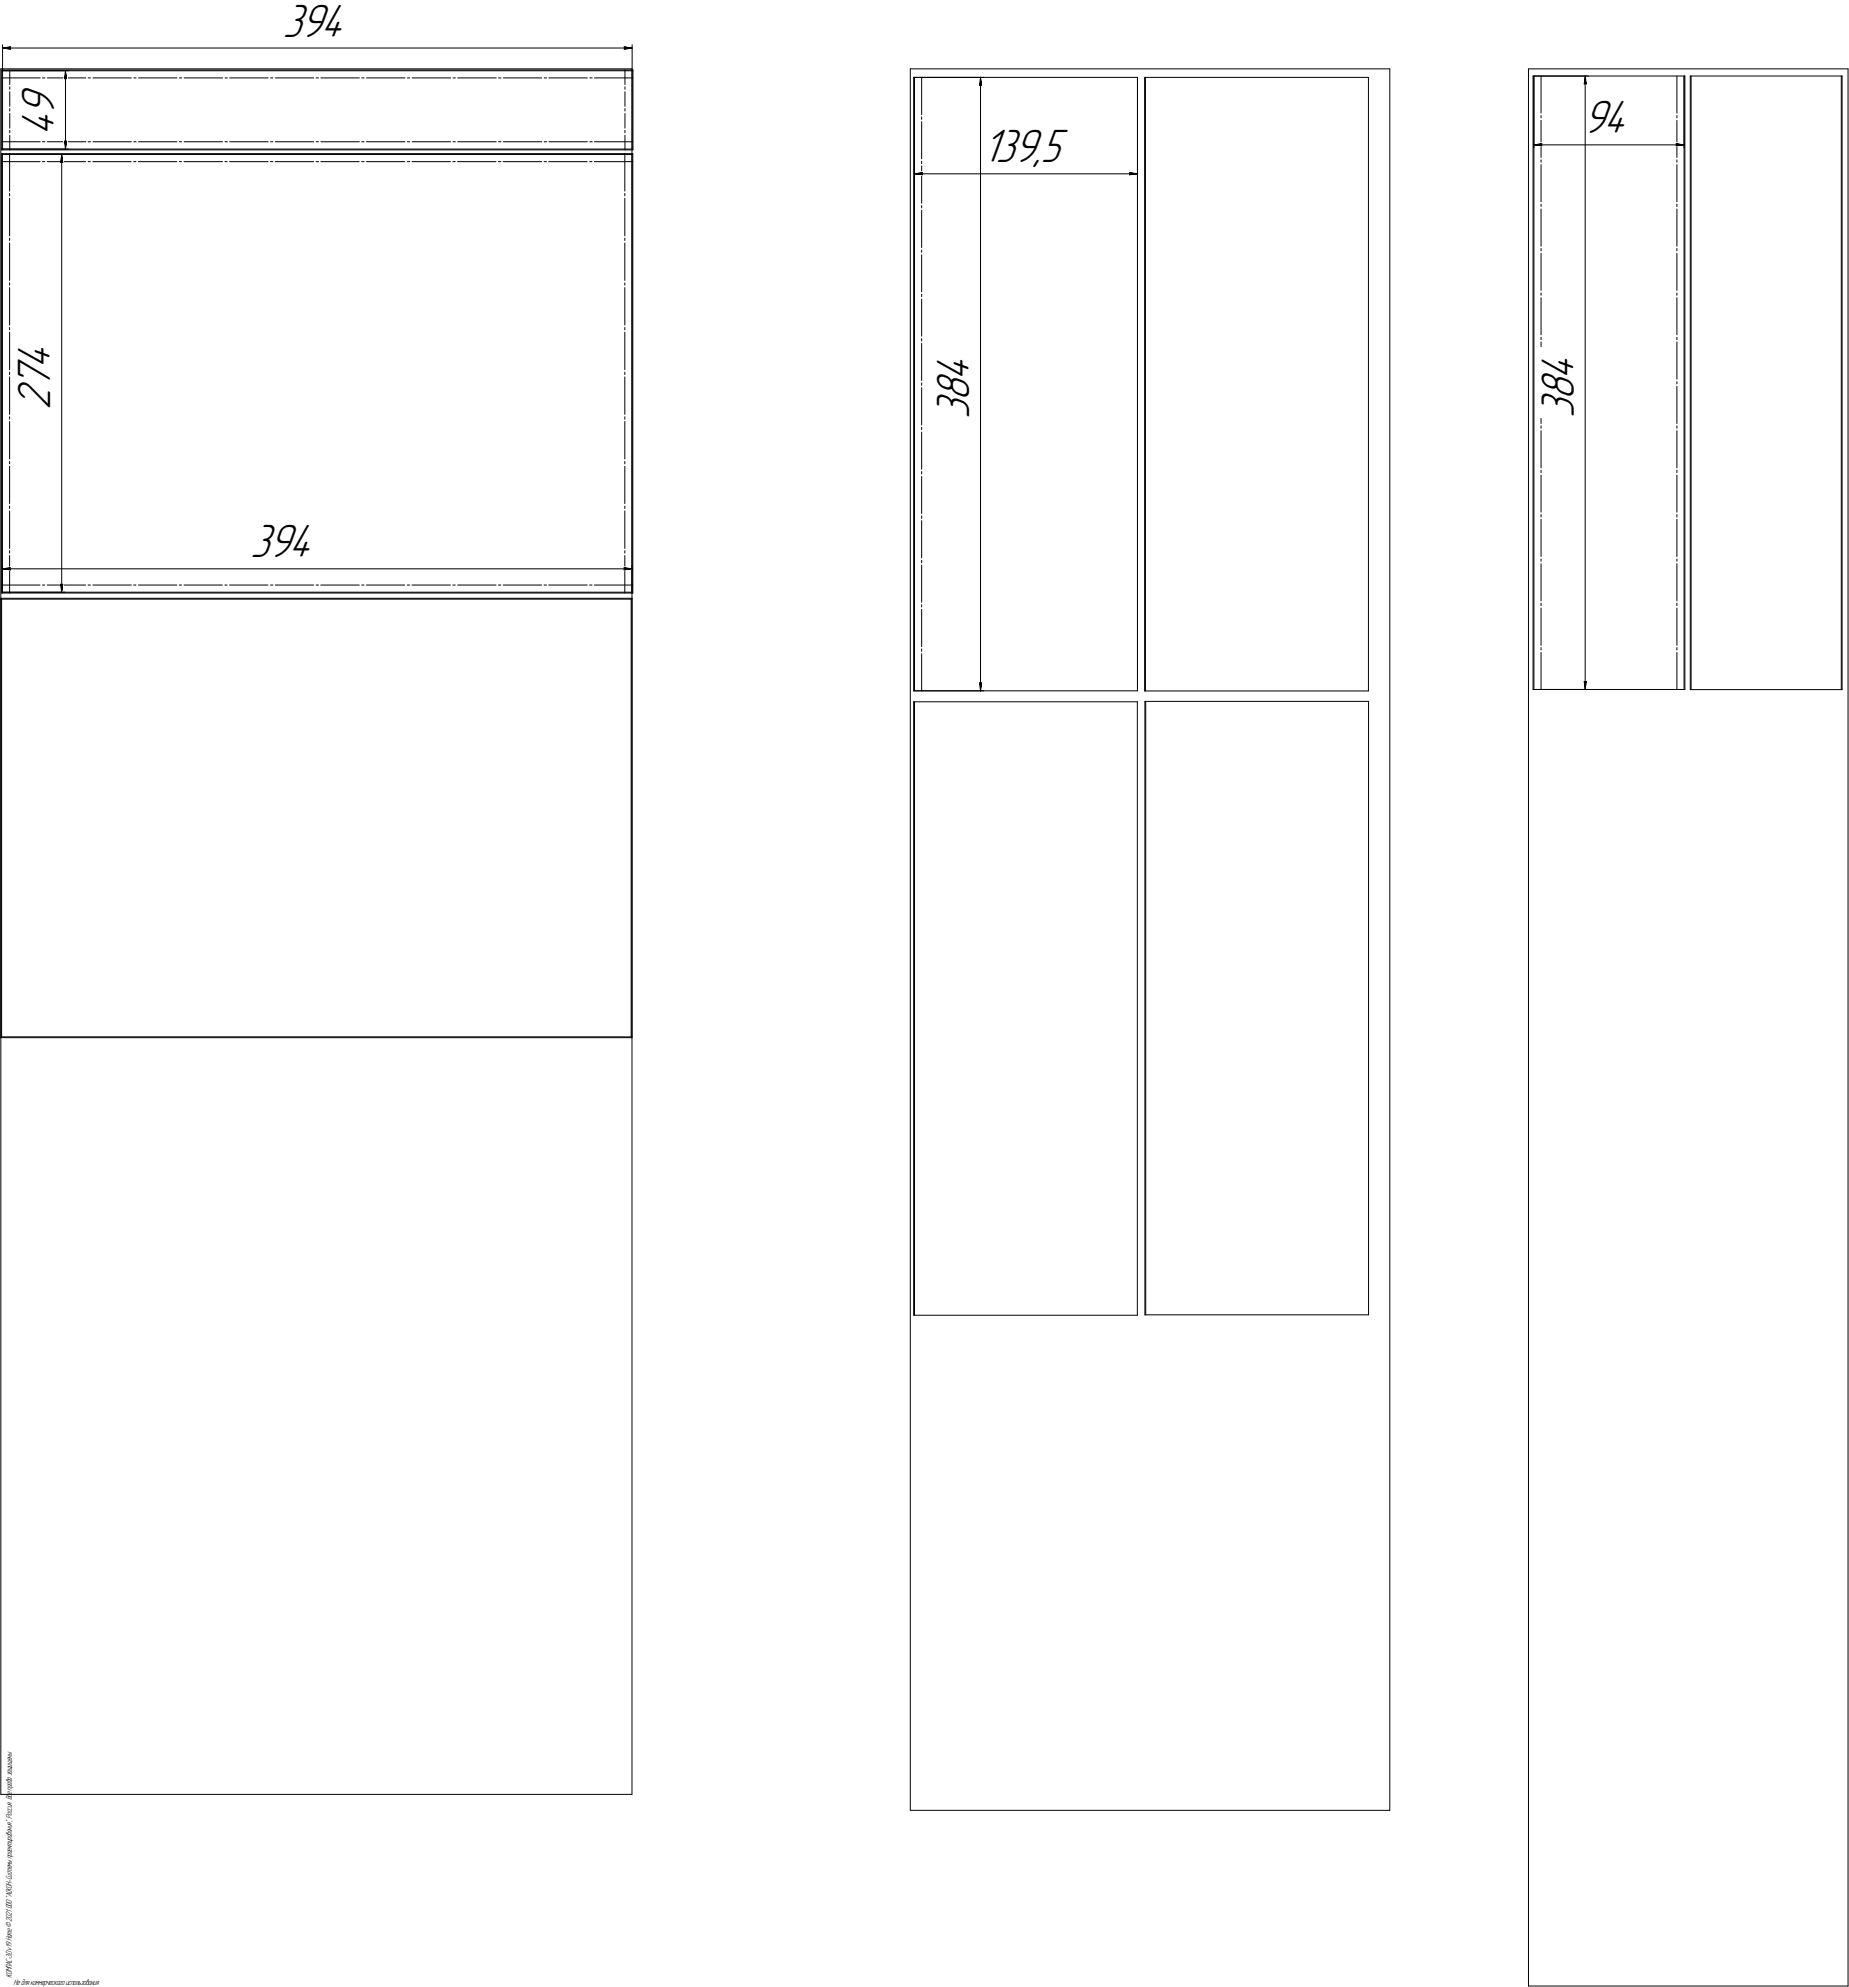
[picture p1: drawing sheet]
<svg xmlns="http://www.w3.org/2000/svg" width="1157mm" height="1244mm" viewBox="0 0 1157 1244" stroke-linecap="round" stroke-linejoin="round" font-family="sans-serif">
<defs><g id="words">
<g font-size="31.1">
<text x="177" y="23">394</text>
<text x="34" y="72" transform="rotate(-90 34 72)">9</text>
<text x="990" y="83">94</text>
<text x="34" y="85" transform="rotate(-90 34 85)">4</text>
<text x="615" y="102">139,5</text>
<text x="31" y="231" transform="rotate(-90 31 231)">4</text>
<text x="606" y="239" transform="rotate(-90 606 239)">4</text>
<text x="985" y="238" transform="rotate(-90 985 238)">4</text>
<text x="31" y="244" transform="rotate(-90 31 244)">7</text>
<text x="606" y="251" transform="rotate(-90 606 251)">8</text>
<text x="985" y="250" transform="rotate(-90 985 250)">8</text>
<text x="31" y="256" transform="rotate(-90 31 256)">2</text>
<text x="606" y="262" transform="rotate(-90 606 262)">3</text>
<text x="985" y="261" transform="rotate(-90 985 261)">3</text>
<text x="157" y="349">394</text>
</g>
<g font-size="5.4">
<text x="7" y="1121" transform="rotate(-90 7 1121)">правазащищены.</text>
<text x="7" y="1238" transform="rotate(-90 7 1238)">КОМПАС-3Dv19Home©2021 ООО&quot;АСКОН-Системыпроектирования&quot;, Россия. Все</text>
<text x="8" y="1242">Недлякоммерческогоиспользования</text>
</g>
</g></defs>
<g fill="none" stroke="#000" stroke-width=".63">
<path d="M2 28v16zM2 30l5-1zM2 30l5 1zM2 30h394zM6 30l1 1zM7 29l-1 1zM391 31l5-1zM391 29v1zM391 29l5 1zM391 30v1zM396 28v16zM1 43h394z"/>
<path d="M1 43v1080zM1 44h395zM1 49h24zM1 44v50zM1 44h42zM2 44v50zM6 44v9zM6 54v2zM6 57v10zM27 49h1zM30 49h24zM40 49h1z"/>
<path d="M41 44l1 5zM41 49h1zM41 44l-1 5zM41 44v49zM55 49h2zM58 49h24zM84 49h1zM87 49h24zM112 49h2zM115 49h24zM141 49h1zM144 49h24z"/>
<path d="M169 49h2zM172 49h24zM198 49h1zM201 49h24zM226 49h2zM229 49h24zM255 49h1zM258 49h24zM283 49h2zM286 49h24zM312 49h2zM315 49h24z"/>
<path d="M341 49h1zM343 49h25zM369 49h2zM372 49h24zM391 57v10zM391 54v2zM391 44v9zM395 43v1080zM396 44v50zM570 43h300zM570 43v1090zM572 48v384z"/>
<path d="M572 48h140zM572 48h44zM572 48v63zM577 48v24zM613 53h1zM614 48v5zM614 53h.1M614 48l-1 5zM614 48v384zM712 48v63zM712 48v384zM716 48h140z"/>
<path d="M716 48v384zM717 48v384zM856 48v384zM870 43v1090zM956 43h200zM956 43v1200zM959 48h95zM959 48v384zM960 48v384zM960 48v45zM960 48h34zM964 48v23z"/>
<path d="M991 53l1-1zM992 48l1 5zM992 52l1 1zM992 48l-1 5zM992 48v384zM1049 48v23zM1054 48v384zM1054 48v45zM1058 48h95zM1058 48v384zM1152 48v384zM1153 48v384z"/>
<path d="M1156 43v1200zM6 68v2zM6 71v9zM391 71v9zM391 68v2zM577 76v23zM577 73v2zM964 75v24zM964 72v2zM1049 72v2zM1049 75v24zM1 97h395z"/>
<path d="M1 97h40zM1 96h395zM1 96v275zM1 93h395zM1 89h24zM1 94h395zM1 93h42zM2 96v275zM6 96v24zM6 82v1zM6 85v9zM27 89h1z"/>
<path d="M30 89h24zM39 97v5zM39 97l-1 5zM39 97v274zM40 88l1 5zM40 88l1 1zM41 89l1-1zM42 88l-1 5zM55 89h2zM58 89h24zM84 89h1zM87 89h24z"/>
<path d="M112 89h2zM115 89h24zM141 89h1zM144 89h24zM169 89h2zM172 89h24zM198 89h1zM201 89h24zM226 89h2zM229 89h24zM255 89h1zM258 89h24z"/>
<path d="M283 89h2zM286 89h24zM312 89h2zM315 89h24zM341 89h1zM343 89h25zM369 89h2zM372 89h24zM391 96v24zM391 85v9zM391 82v1zM395 96v275z"/>
<path d="M396 96v275zM960 91l5-1zM960 91h5zM960 91h94zM964 91h1zM965 90l-1 1zM1049 91h5zM1049 90v1zM1049 90l5 1zM1049 91h.1M1 101h24zM27 101h1z"/>
<path d="M30 101h24zM38 102l1-1zM39 101v1zM55 101h2zM58 101h24zM84 101h1zM87 101h24zM112 101h2zM115 101h24zM141 101h1zM144 101h24zM169 101h2z"/>
<path d="M172 101h24zM198 101h1zM201 101h24zM226 101h2zM229 101h24zM255 101h1zM258 101h24zM283 101h2zM286 101h24zM312 101h1zM315 101h24zM340 101h2z"/>
<path d="M343 101h24zM369 101h2zM372 101h24zM572 109l5-1zM572 109h5zM572 109h140zM577 104v23zM577 101v1zM577 109h.1M577 108v1zM707 109h5zM707 108v1z"/>
<path d="M707 108l5 1zM707 109h.1M964 103v23zM964 100v2zM1049 100v2zM1049 103v23zM6 124v24zM6 121v2zM391 121v2zM391 124v24zM577 132v23zM577 129v1z"/>
<path d="M964 131v23zM964 128v1zM1049 128v1zM1049 131v23zM6 152v24zM6 149v2zM391 149v2zM391 152v24zM577 159v24zM577 156v2zM964 159v23zM964 156v1z"/>
<path d="M1049 156v1zM1049 159v23zM6 177v1zM391 177v1zM6 180v23zM391 180v23zM577 187v23zM577 184v2zM964 186v24zM964 183v2zM1049 183v2zM1049 186v24z"/>
<path d="M6 208v23zM6 205v1zM391 205v1zM391 208v23zM577 215v23zM577 212v1zM964 214v23zM964 211v2zM1049 211v2zM1049 214v23zM6 236v23zM6 233v1z"/>
<path d="M391 233v1zM391 236v23zM577 240v1zM964 239v1zM1049 239v1zM577 243v23zM964 242v23zM1049 242v23zM6 264v23zM6 261v1zM391 261v1zM391 264v23z"/>
<path d="M577 270v24zM577 267v2zM964 270v23zM964 267v1zM1049 267v1zM1049 270v23zM6 292v23zM6 289v1zM391 289v1zM391 292v23zM577 298v23zM577 295v2z"/>
<path d="M964 297v24zM964 294v2zM1049 294v2zM1049 297v24zM6 320v23zM6 317v1zM391 317v1zM391 320v23zM577 326v23zM577 323v1zM964 325v23zM964 322v2z"/>
<path d="M1049 322v2zM1049 325v23zM2 354v17zM2 356l5-1zM2 356l5 1zM2 356h393zM6 348v23zM6 345v1zM6 356l1 1zM7 355l-1 1zM390 357l5-1zM390 355l1 1z"/>
<path d="M390 355l5 1zM391 345v1zM391 348v23zM391 356l-1 1zM395 354v17zM577 354v23zM577 351v1zM964 353v23zM964 350v1zM1049 350v1zM1049 353v23zM1 375h394z"/>
<path d="M1 374h394zM1 374v275zM1 371h395zM1 366h24zM1 371h40zM27 366h1zM30 366h24zM38 366l1 5zM38 366h1zM39 366h.1M39 366v5zM55 366h2z"/>
<path d="M58 366h24zM84 366h1zM87 366h24zM112 366h2zM115 366h24zM141 366h1zM144 366h24zM169 366h2zM172 366h24zM198 366h1zM201 366h24zM226 366h2z"/>
<path d="M229 366h24zM255 366h1zM258 366h24zM283 366h2zM286 366h24zM312 366h1zM315 366h24zM340 366h2zM343 366h24zM369 366h2zM372 366h24zM395 374v275z"/>
<path d="M577 378v2zM964 378v1zM1049 378v1zM577 381v24zM964 381v23zM1049 381v23zM577 409v23zM577 406v2zM964 408v24zM964 405v2zM1049 405v2zM1049 408v24z"/>
<path d="M572 432h140zM572 432h44zM572 439v384zM572 439h140zM613 427l1 5zM613 427l1 1zM614 428v-1zM614 427v5zM712 439v384zM716 432h140zM716 439v384zM716 439h140z"/>
<path d="M717 439v384zM856 439v384zM959 432h95zM960 432h34zM991 427l1 5zM991 427h1zM992 427h1zM993 427l-1 5zM1058 432h95zM1 649h394zM572 823h140zM716 823h140z"/>
<path d="M1 1123h394zM570 1133h300zM956 1243h200z"/>
</g>
<g fill="#fff" stroke="#fff" stroke-width=".63">
<path d="M9 211h29zM9 211h29zM9 211h29zM9 211h29zM9 211h29zM9 211h29zM9 211h29zM9 212h29zM9 212h29zM9 212h29zM9 212h29zM9 212h29zM9 212h29zM9 212h29zM9 212h29zM9 212h29zM9 212h29zM9 212h29zM9 213h29zM9 213h29zM9 213h29zM9 213h29zM9 213h29zM9 213h29zM9 213h29zM9 213h29zM9 213h29zM9 213h29zM9 213h29zM9 213h29zM9 214h29zM9 214h29zM9 214h29zM9 214h29zM9 214h29zM9 214h29zM9 214h29zM9 214h29zM9 214h29zM9 214h29zM9 214h29zM9 214h29zM9 215h29zM9 215h29zM9 215h29zM9 215h29zM9 215h29zM9 215h29zM9 215h29zM9 215h29zM9 215h29zM9 215h29zM9 215h29zM9 215h29zM9 216h29zM9 216h29zM9 216h29zM9 216h29zM9 216h29zM9 216h29zM9 216h29zM9 216h29zM9 216h29zM9 216h29zM9 216h29zM9 216h29zM9 217h29zM9 217h29zM9 217h29zM9 217h29zM9 217h29zM9 217h29zM9 217h29zM9 217h29zM9 217h29zM9 217h29zM9 217h29zM9 218h29zM9 218h29zM9 218h29zM9 218h29zM9 218h29zM9 218h29zM9 218h29zM9 218h29zM9 218h29zM9 218h29zM9 218h29zM9 218h29zM9 219h29zM9 219h29zM9 219h29zM9 219h29zM9 219h29zM9 219h29zM9 219h29zM9 219h29zM9 219h29zM9 219h29zM9 219h29zM9 219h29zM9 220h29zM9 220h29zM9 220h29zM9 220h29zM9 220h29zM9 220h29zM9 220h29zM9 220h29zM9 220h29zM9 220h29zM9 220h29zM9 220h29zM9 221h29zM9 221h29zM9 221h29zM9 221h29zM9 221h29zM9 221h29zM9 221h29zM9 221h29zM9 221h29zM9 221h29zM9 221h29zM9 221h29zM9 222h29zM9 222h29zM9 222h29zM9 222h29zM9 222h29zM9 222h29zM9 222h29zM9 222h29zM9 222h29zM9 222h29zM9 222h29zM9 223h29zM9 223h29zM9 223h29zM9 223h29zM9 223h29zM9 223h29zM9 223h29zM9 223h29zM9 223h29zM9 223h29zM9 223h29zM9 223h29zM9 224h29zM9 224h29zM9 224h29zM9 224h29zM9 224h29zM9 224h29zM9 224h29zM9 224h29zM9 224h29zM9 224h29zM9 224h29zM9 224h29zM9 225h29zM9 225h29zM9 225h29zM9 225h29zM9 225h29zM9 225h29zM9 225h29zM9 225h29zM9 225h29zM9 225h29zM9 225h29zM9 225h29zM9 226h29zM9 226h29zM9 226h29zM9 226h29zM9 226h29zM9 226h29zM9 226h29zM9 226h29zM9 226h29zM9 226h29zM9 226h29zM9 226h29zM9 227h29zM9 227h29zM9 227h29zM9 227h29zM9 227h29zM9 227h29zM9 227h29zM9 227h29zM9 227h29zM9 227h29zM9 227h29zM9 227h29zM9 228h29zM9 228h29zM9 228h29zM9 228h29zM9 228h29zM9 228h29zM9 228h29zM9 228h29zM9 228h29zM9 228h29zM9 228h29zM9 229h29zM9 229h29zM9 229h29zM9 229h29zM9 229h29zM9 229h29zM9 229h29zM9 229h29zM9 229h29zM9 229h29zM9 229h29zM9 229h29zM9 230h29zM9 230h29zM9 230h29zM9 230h29zM9 230h29zM9 230h29zM9 230h29zM9 230h29zM9 230h29zM9 230h29zM9 230h29zM9 230h29zM9 231h29zM9 231h29zM9 231h29zM9 231h29zM9 231h29zM9 231h29zM9 231h29zM9 231h29zM9 231h29zM9 231h29zM9 231h29zM9 231h29zM9 232h29zM9 232h29zM9 232h29zM9 232h29zM9 232h29zM9 232h29zM9 232h29zM9 232h29zM9 232h29zM9 232h29zM9 232h29zM9 232h29zM9 233h29zM9 233h29zM9 233h29zM9 233h29zM9 233h29zM9 233h29zM9 233h29zM9 233h29zM9 233h29zM9 233h29zM9 233h29zM9 234h29zM9 234h29zM9 234h29zM9 234h29zM9 234h29zM9 234h29zM9 234h29zM9 234h29zM9 234h29zM9 234h29zM9 234h29zM9 234h29zM9 235h29zM9 235h29zM9 235h29zM9 235h29zM9 235h29zM9 235h29zM9 235h29zM9 235h29zM9 235h29zM9 235h29zM9 235h29zM9 235h29zM9 236h29zM9 236h29zM9 236h29zM9 236h29zM9 236h29zM9 236h29zM9 236h29zM9 236h29zM9 236h29zM9 236h29zM9 236h29zM9 236h29zM9 237h29zM9 237h29zM9 237h29zM9 237h29zM9 237h29zM9 237h29zM9 237h29zM9 237h29zM9 237h29zM9 237h29zM9 237h29zM9 237h29zM9 238h29zM9 238h29zM9 238h29zM9 238h29zM9 238h29zM9 238h29zM9 238h29zM9 238h29zM9 238h29zM9 238h29zM9 238h29zM9 239h29zM9 239h29zM9 239h29zM9 239h29zM9 239h29zM9 239h29zM9 239h29zM9 239h29zM9 239h29zM9 239h29zM9 239h29zM9 239h29zM9 240h29zM9 240h29zM9 240h29zM9 240h29zM9 240h29zM9 240h29zM9 240h29zM9 240h29zM9 240h29zM9 240h29zM9 240h29zM9 240h29zM9 241h29zM9 241h29zM9 241h29zM9 241h29zM9 241h29zM9 241h29zM9 241h29zM9 241h29zM9 241h29zM9 241h29zM9 241h29zM9 241h29zM9 242h29zM9 242h29zM9 242h29zM9 242h29zM9 242h29zM9 242h29zM9 242h29zM9 242h29zM9 242h29zM9 242h29zM9 242h29zM9 242h29zM9 243h29zM9 243h29zM9 243h29zM9 243h29zM9 243h29zM9 243h29zM9 243h29zM9 243h29zM9 243h29zM9 243h29zM9 243h29zM9 244h29zM9 244h29zM9 244h29zM9 244h29zM9 244h29zM9 244h29zM9 244h29zM9 244h29zM9 244h29zM9 244h29zM9 244h29zM9 244h29zM9 245h29zM9 245h29zM9 245h29zM9 245h29zM9 245h29zM9 245h29zM9 245h29zM9 245h29zM9 245h29zM9 245h29zM9 245h29zM9 245h29zM9 246h29zM9 246h29zM9 246h29zM9 246h29zM9 246h29zM9 246h29zM9 246h29zM9 246h29zM9 246h29zM9 246h29zM9 246h29zM9 246h29zM9 247h29zM9 247h29zM9 247h29zM9 247h29zM9 247h29zM9 247h29zM9 247h29zM9 247h29zM9 247h29zM9 247h29zM9 247h29zM9 247h29zM9 248h29zM9 248h29zM9 248h29zM9 248h29zM9 248h29zM9 248h29zM9 248h29zM9 248h29zM9 248h29zM9 248h29zM9 248h29zM9 248h29zM9 249h29zM9 249h29zM9 249h29zM9 249h29zM9 249h29zM9 249h29zM9 249h29zM9 249h29zM9 249h29zM9 249h29zM9 249h29zM9 250h29zM9 250h29zM9 250h29zM9 250h29zM9 250h29zM9 250h29zM9 250h29zM9 250h29zM9 250h29zM9 250h29zM9 250h29zM9 250h29zM9 251h29zM9 251h29zM9 251h29zM9 251h29zM9 251h29zM9 251h29zM9 251h29zM9 251h29zM9 251h29zM9 251h29zM9 251h29zM9 251h29zM9 252h29zM9 252h29zM9 252h29zM9 252h29zM9 252h29zM9 252h29zM9 252h29zM9 252h29zM9 252h29zM9 252h29zM9 252h29zM9 252h29zM9 253h29zM9 253h29zM9 253h29zM9 253h29zM9 253h29zM9 253h29zM9 253h29zM9 253h29zM9 253h29zM9 253h29zM9 253h29zM9 253h29zM9 254h29zM9 254h29zM9 254h29zM9 254h29zM9 254h29zM9 254h29zM9 254h29zM9 254h29zM9 254h29zM9 254h29zM9 254h29zM9 255h29zM9 255h29zM9 255h29zM9 255h29zM9 255h29zM9 255h29zM9 255h29zM9 255h29zM9 255h29zM9 255h29zM9 255h29zM9 255h29zM9 256h29zM9 256h29zM9 256h29zM9 256h29zM9 256h29zM9 256h29zM9 256h29zM9 256h29zM9 256h29zM9 256h29z"/>
<path d="M38 97h1zM38 97h1zM38 97h1zM38 97h1zM38 98h1zM38 98h1zM38 98h1zM38 98h1zM38 98h1zM38 98h1zM38 98h1zM38 98h1zM38 98h1zM38 98h1zM38 98h1zM38 98h1zM38 99h1zM38 99h1zM38 99h1zM38 99h1zM38 99h1zM38 99h1zM38 99h1zM38 99h2zM38 99h2zM38 99h2zM38 99h2zM38 99h2zM38 100h2zM38 100h2zM38 100h2zM38 100h2zM38 100h2zM38 100h2zM38 100h2zM38 100h2zM38 100h2zM38 100h2zM38 100h2zM38 100h2zM38 101h2zM38 101h2zM38 101h2zM38 101h2zM38 101h2zM38 101h2zM38 101h2zM38 101h2zM38 101h2zM38 101h2zM38 101h2zM38 102h2zM38 102h2zM38 102h2zM38 102h2zM38 102h2zM38 102h2zM38 102h2zM38 102h2z"/>
<path d="M37 365h3zM38 365h2zM38 365h2zM38 365h2zM38 366h2zM38 366h2zM38 366h2zM38 366h2zM38 366h2zM38 366h2zM38 366h2zM38 366h2zM38 366h2zM38 366h2zM38 366h2zM38 366h2zM38 367h2zM38 367h2zM38 367h2zM38 367h2zM38 367h2zM38 367h2zM38 367h2zM38 367h2zM38 367h2zM38 367h2zM38 367h2zM38 367h2zM38 368h2zM38 368h2zM38 368h2zM38 368h2zM38 368h2zM38 368h2zM38 368h2zM38 368h2zM38 368h2zM38 368h1zM38 368h1zM38 368h1zM38 369h1zM38 369h1zM38 369h1zM38 369h1zM38 369h1zM38 369h1zM38 369h1zM38 369h1zM38 369h1zM38 369h1zM38 369h1zM38 369h1zM38 370h1zM38 370h1zM38 370h1zM38 370h1zM38 370h1zM38 370h1zM38 370h1zM38 370h1z"/>
<path d="M157 326h43zM157 327h43zM157 327h43zM157 327h43zM157 327h43zM157 327h43zM157 327h43zM157 327h43zM157 327h43zM157 327h43zM157 327h43zM157 327h43zM157 327h43zM157 328h43zM157 328h43zM157 328h43zM157 328h43zM157 328h43zM157 328h43zM157 328h43zM157 328h43zM157 328h43zM157 328h43zM157 328h43zM157 329h43zM157 329h43zM157 329h43zM157 329h43zM157 329h43zM157 329h43zM157 329h43zM157 329h43zM157 329h43zM157 329h43zM157 329h43zM157 329h43zM157 330h43zM157 330h43zM157 330h43zM157 330h43zM157 330h43zM157 330h43zM157 330h43zM157 330h43zM157 330h43zM157 330h43zM157 330h43zM157 330h43zM157 331h43zM157 331h43zM157 331h43zM157 331h43zM157 331h43zM157 331h43zM157 331h43zM157 331h43zM157 331h43zM157 331h43zM157 331h43zM157 331h43zM157 332h43zM157 332h43zM157 332h43zM157 332h43zM157 332h43zM157 332h43zM157 332h43zM157 332h43zM157 332h43zM157 332h43zM157 332h43zM157 332h43zM157 333h43zM157 333h43zM157 333h43zM157 333h43zM157 333h43zM157 333h43zM157 333h43zM157 333h43zM157 333h43zM157 333h43zM157 333h43zM157 334h43zM157 334h43zM157 334h43zM157 334h43zM157 334h43zM157 334h43zM157 334h43zM157 334h43zM157 334h43zM157 334h43zM157 334h43zM157 334h43zM157 335h43zM157 335h43zM157 335h43zM157 335h43zM157 335h43zM157 335h43zM157 335h43zM157 335h43zM157 335h43zM157 335h43zM157 335h43zM157 335h43zM157 336h43zM157 336h43zM157 336h43zM157 336h43zM157 336h43zM157 336h43zM157 336h43zM157 336h43zM157 336h43zM157 336h43zM157 336h43zM157 336h43zM157 337h43zM157 337h43zM157 337h43zM157 337h43zM157 337h43zM157 337h43zM157 337h43zM157 337h43zM157 337h43zM157 337h43zM157 337h43zM157 337h43zM157 338h43zM157 338h43zM157 338h43zM157 338h43zM157 338h43zM157 338h43zM157 338h43zM157 338h43zM157 338h43zM157 338h43zM157 338h43zM157 338h43zM157 339h43zM157 339h43zM157 339h43zM157 339h43zM157 339h43zM157 339h43zM157 339h43zM157 339h43zM157 339h43zM157 339h43zM157 339h43zM157 340h43zM157 340h43zM157 340h43zM157 340h43zM157 340h43zM157 340h43zM157 340h43zM157 340h43zM157 340h43zM157 340h43zM157 340h43zM157 340h43zM157 341h43zM157 341h43zM157 341h43zM157 341h43zM157 341h43zM157 341h43zM157 341h43zM157 341h43zM157 341h43zM157 341h43zM157 341h43zM157 341h43zM157 342h43zM157 342h43zM157 342h43zM157 342h43zM157 342h43zM157 342h43zM157 342h43zM157 342h43zM157 342h43zM157 342h43zM157 342h43zM157 342h43zM157 343h43zM157 343h43zM157 343h43zM157 343h43zM157 343h43zM157 343h43zM157 343h43zM157 343h43zM157 343h43zM157 343h43zM157 343h43zM157 343h43zM157 344h43zM157 344h43zM157 344h43zM157 344h43zM157 344h43zM157 344h43zM157 344h43zM157 344h43zM157 344h43zM157 344h43zM157 344h43zM157 345h43zM157 345h43zM157 345h43zM157 345h43zM157 345h43zM157 345h43zM157 345h43zM157 345h43zM157 345h43zM157 345h43zM157 345h43zM157 345h43zM157 346h43zM157 346h43zM157 346h43zM157 346h43zM157 346h43zM157 346h43zM157 346h43zM157 346h43zM157 346h43zM157 346h43zM157 346h43zM157 346h43zM157 347h43zM157 347h43zM157 347h43zM157 347h43zM157 347h43zM157 347h43zM157 347h43zM157 347h43zM157 347h43zM157 347h43zM157 347h43zM157 347h43zM157 348h43zM157 348h43zM157 348h43zM157 348h43zM157 348h43zM157 348h43zM157 348h43zM157 348h43zM157 348h43zM157 348h43zM157 348h43zM157 348h43zM157 349h43zM157 349h43zM157 349h43zM157 349h43zM157 349h43zM157 349h43zM157 349h43zM157 349h43zM157 349h43zM157 349h43zM157 349h43zM157 350h43zM157 350h43zM157 350h43zM157 350h43zM157 350h43zM157 350h43zM157 350h43zM157 350h43zM157 350h43zM157 350h43zM157 350h43zM157 350h43zM157 351h43zM157 351h43zM157 351h43zM157 351h43zM157 351h43zM157 351h43zM157 351h43zM157 351h43zM157 351h43zM157 351h43zM157 351h43zM157 351h43zM157 352h43zM157 352h43zM157 352h43zM157 352h43zM157 352h43zM157 352h43zM157 352h43zM157 352h43zM157 352h43zM157 352h43zM157 352h43zM157 352h43zM157 353h43zM157 353h43zM157 353h43zM157 353h43zM157 353h43zM157 353h43zM157 353h43zM157 353h43zM157 353h43zM157 353h43zM157 353h43zM157 353h43zM157 354h43zM157 354h43zM157 354h43zM157 354h43zM157 354h43zM157 354h43zM157 354h43zM157 354h43zM157 354h43zM157 354h43zM157 354h43zM157 354h43zM157 355h43zM157 355h43zM157 355h43zM157 355h43zM157 355h43zM157 355h43z"/>
<path d="M6 355h1zM6 355h1zM5 355h2zM5 355h2zM4 355h3zM3 355h4zM3 355h4zM3 356h4zM3 356h4zM2 356h5zM2 356h5zM2 356h5zM2 356h5zM2 356h5zM2 356h5zM2 356h5zM2 356h5zM2 356h5zM3 356h4zM3 357h4zM3 357h4zM3 357h4zM3 357h4zM4 357h3zM5 357h2zM5 357h2zM6 357h1zM6 357h1z"/>
<path d="M390 355h1zM390 355h1zM390 355h2zM390 355h3zM390 355h3zM390 355h4zM390 355h4zM390 356h4zM390 356h4zM390 356h5zM390 356h5zM390 356h5zM390 356h5zM390 356h5zM390 356h5zM390 356h5zM390 356h5zM390 356h5zM390 356h5zM390 357h4zM390 357h4zM390 357h4zM390 357h4zM390 357h3zM390 357h3zM390 357h2zM390 357h1zM390 357h1z"/>
<path d="M615 79h54zM615 79h54zM615 79h54zM615 80h54zM615 80h54zM615 80h54zM615 80h54zM615 80h54zM615 80h54zM615 80h54zM615 80h54zM615 80h54zM615 80h54zM615 80h54zM615 80h54zM615 81h54zM615 81h54zM615 81h54zM615 81h54zM615 81h54zM615 81h54zM615 81h54zM615 81h54zM615 81h54zM615 81h54zM615 81h54zM615 81h54zM615 82h54zM615 82h54zM615 82h54zM615 82h54zM615 82h54zM615 82h54zM615 82h54zM615 82h54zM615 82h54zM615 82h54zM615 82h54zM615 82h54zM615 83h54zM615 83h54zM615 83h54zM615 83h54zM615 83h54zM615 83h54zM615 83h54zM615 83h54zM615 83h54zM615 83h54zM615 83h54zM615 83h54zM615 84h54zM615 84h54zM615 84h54zM615 84h54zM615 84h54zM615 84h54zM615 84h54zM615 84h54zM615 84h54zM615 84h54zM615 84h54zM615 84h54zM615 85h54zM615 85h54zM615 85h54zM615 85h54zM615 85h54zM615 85h54zM615 85h54zM615 85h54zM615 85h54zM615 85h54zM615 85h54zM615 86h54zM615 86h54zM615 86h54zM615 86h54zM615 86h54zM615 86h54zM615 86h54zM615 86h54zM615 86h54zM615 86h54zM615 86h54zM615 86h54zM615 87h54zM615 87h54zM615 87h54zM615 87h54zM615 87h54zM615 87h54zM615 87h54zM615 87h54zM615 87h54zM615 87h54zM615 87h54zM615 87h54zM615 88h54zM615 88h54zM615 88h54zM615 88h54zM615 88h54zM615 88h54zM615 88h54zM615 88h54zM615 88h54zM615 88h54zM615 88h54zM615 88h54zM615 89h54zM615 89h54zM615 89h54zM615 89h54zM615 89h54zM615 89h54zM615 89h54zM615 89h54zM615 89h54zM615 89h54zM615 89h54zM615 89h54zM615 90h54zM615 90h54zM615 90h54zM615 90h54zM615 90h54zM615 90h54zM615 90h54zM615 90h54zM615 90h54zM615 90h54zM615 90h54zM615 91h54zM615 91h54zM615 91h54zM615 91h54zM615 91h54zM615 91h54zM615 91h54zM615 91h54zM615 91h54zM615 91h54zM615 91h54zM615 91h54zM615 92h54zM615 92h54zM615 92h54zM615 92h54zM615 92h54zM615 92h54zM615 92h54zM615 92h54zM615 92h54zM615 92h54zM615 92h54zM615 92h54zM615 93h54zM615 93h54zM615 93h54zM615 93h54zM615 93h54zM615 93h54zM615 93h54zM615 93h54zM615 93h54zM615 93h54zM615 93h54zM615 93h54zM615 94h54zM615 94h54zM615 94h54zM615 94h54zM615 94h54zM615 94h54zM615 94h54zM615 94h54zM615 94h54zM615 94h54zM615 94h54zM615 94h54zM615 95h54zM615 95h54zM615 95h54zM615 95h54zM615 95h54zM615 95h54zM615 95h54zM615 95h54zM615 95h54zM615 95h54zM615 95h54zM615 96h54zM615 96h54zM615 96h54zM615 96h54zM615 96h54zM615 96h54zM615 96h54zM615 96h54zM615 96h54zM615 96h54zM615 96h54zM615 96h54zM615 97h54zM615 97h54zM615 97h54zM615 97h54zM615 97h54zM615 97h54zM615 97h54zM615 97h54zM615 97h54zM615 97h54zM615 97h54zM615 97h54zM615 98h54zM615 98h54zM615 98h54zM615 98h54zM615 98h54zM615 98h54zM615 98h54zM615 98h54zM615 98h54zM615 98h54zM615 98h54zM615 98h54zM615 99h54zM615 99h54zM615 99h54zM615 99h54zM615 99h54zM615 99h54zM615 99h54zM615 99h54zM615 99h54zM615 99h54zM615 99h54zM615 99h54zM615 100h54zM615 100h54zM615 100h54zM615 100h54zM615 100h54zM615 100h54zM615 100h54zM615 100h54zM615 100h54zM615 100h54zM615 100h54zM615 100h54zM615 101h54zM615 101h54zM615 101h54zM615 101h54zM615 101h54zM615 101h54zM615 101h54zM615 101h54zM615 101h54zM615 101h54zM615 101h54zM615 102h54zM615 102h54zM615 102h54zM615 102h54zM615 102h54zM615 102h54zM615 102h54zM615 102h54zM615 102h54zM615 102h54zM615 102h54zM615 102h54zM615 103h54zM615 103h54zM615 103h54zM615 103h54zM615 103h54zM615 103h54zM615 103h54zM615 103h54zM615 103h54zM615 103h54zM615 103h54zM615 103h54zM615 104h54zM615 104h54zM615 104h54zM615 104h54zM615 104h54zM615 104h54zM615 104h54zM615 104h54zM615 104h54zM615 104h54zM615 104h54zM615 104h54zM615 105h54zM615 105h54zM615 105h54zM615 105h54zM615 105h54zM615 105h54zM615 105h54zM615 105h54zM615 105h54zM615 105h54zM615 105h54zM615 105h54zM615 106h54zM615 106h54zM615 106h54zM615 106h54zM615 106h54zM615 106h54zM615 106h54zM615 106h54zM615 106h54zM615 106h54zM615 106h54zM615 107h54zM615 107h54zM615 107h54zM615 107h54zM615 107h54zM615 107h54zM615 107h54zM615 107h54zM615 107h54zM615 107h54zM615 107h54zM615 107h54zM615 108h54zM615 108h54zM615 108h54z"/>
<path d="M577 108h1zM577 108h1zM576 108h2zM575 108h3zM575 108h3zM574 108h4zM574 108h4zM574 108h4zM573 108h5zM573 108h5zM573 108h5zM573 109h5zM573 109h5zM573 109h5zM572 109h6zM573 109h5zM573 109h5zM573 109h5zM573 109h5zM573 109h5zM574 109h4zM574 109h4zM574 109h4zM575 110h3zM575 110h3zM576 110h2zM577 110h1zM577 110h1z"/>
<path d="M706 108h1zM706 108h2zM706 108h2zM706 108h3zM706 108h3zM706 108h4zM706 108h4zM706 108h4zM706 108h5zM706 108h5zM706 108h5zM706 109h5zM706 109h5zM706 109h6zM706 109h6zM706 109h6zM706 109h5zM706 109h5zM706 109h5zM706 109h5zM706 109h5zM706 109h4zM706 109h4zM706 110h3zM706 110h3zM706 110h2zM706 110h2zM706 110h1z"/>
<path d="M991 61h32zM991 61h32zM991 61h32zM991 61h32zM991 61h32zM991 62h32zM991 62h32zM991 62h32zM991 62h32zM991 62h32zM991 62h32zM991 62h32zM991 62h32zM991 62h32zM991 62h32zM991 62h32zM991 62h32zM991 63h32zM991 63h32zM991 63h32zM991 63h32zM991 63h32zM991 63h32zM991 63h32zM991 63h32zM991 63h32zM991 63h32zM991 63h32zM991 63h32zM991 64h32zM991 64h32zM991 64h32zM991 64h32zM991 64h32zM991 64h32zM991 64h32zM991 64h32zM991 64h32zM991 64h32zM991 64h32zM991 65h32zM991 65h32zM991 65h32zM991 65h32zM991 65h32zM991 65h32zM991 65h32zM991 65h32zM991 65h32zM991 65h32zM991 65h32zM991 65h32zM991 66h32zM991 66h32zM991 66h32zM991 66h32zM991 66h32zM991 66h32zM991 66h32zM991 66h32zM991 66h32zM991 66h32zM991 66h32zM991 66h32zM991 67h32zM991 67h32zM991 67h32zM991 67h32zM991 67h32zM991 67h32zM991 67h32zM991 67h32zM991 67h32zM991 67h32zM991 67h32zM991 67h32zM991 68h32zM991 68h32zM991 68h32zM991 68h32zM991 68h32zM991 68h32zM991 68h32zM991 68h32zM991 68h32zM991 68h32zM991 68h32zM991 68h32zM991 69h32zM991 69h32zM991 69h32zM991 69h32zM991 69h32zM991 69h32zM991 69h32zM991 69h32zM991 69h32zM991 69h32zM991 69h32zM991 70h32zM991 70h32zM991 70h32zM991 70h32zM991 70h32zM991 70h32zM991 70h32zM991 70h32zM991 70h32zM991 70h32zM991 70h32zM991 70h32zM991 71h32zM991 71h32zM991 71h32zM991 71h32zM991 71h32zM991 71h32zM991 71h32zM991 71h32zM991 71h32zM991 71h32zM991 71h32zM991 71h32zM991 72h32zM991 72h32zM991 72h32zM991 72h32zM991 72h32zM991 72h32zM991 72h32zM991 72h32zM991 72h32zM991 72h32zM991 72h32zM991 72h32zM991 73h32zM991 73h32zM991 73h32zM991 73h32zM991 73h32zM991 73h32zM991 73h32zM991 73h32zM991 73h32zM991 73h32zM991 73h32zM991 73h32zM991 74h32zM991 74h32zM991 74h32zM991 74h32zM991 74h32zM991 74h32zM991 74h32zM991 74h32zM991 74h32zM991 74h32zM991 74h32zM991 75h32zM991 75h32zM991 75h32zM991 75h32zM991 75h32zM991 75h32zM991 75h32zM991 75h32zM991 75h32zM991 75h32zM991 75h32zM991 75h32zM991 76h32zM991 76h32zM991 76h32zM991 76h32zM991 76h32zM991 76h32zM991 76h32zM991 76h32zM991 76h32zM991 76h32zM991 76h32zM991 76h32zM991 77h32zM991 77h32zM991 77h32zM991 77h32zM991 77h32zM991 77h32zM991 77h32zM991 77h32zM991 77h32zM991 77h32zM991 77h32zM991 77h32zM991 78h32zM991 78h32zM991 78h32zM991 78h32zM991 78h32zM991 78h32zM991 78h32zM991 78h32zM991 78h32zM991 78h32zM991 78h32zM991 78h32zM991 79h32zM991 79h32zM991 79h32zM991 79h32zM991 79h32zM991 79h32zM991 79h32zM991 79h32zM991 79h32zM991 79h32zM991 79h32zM991 80h32zM991 80h32zM991 80h32zM991 80h32zM991 80h32zM991 80h32zM991 80h32zM991 80h32zM991 80h32zM991 80h32zM991 80h32zM991 80h32zM991 81h32zM991 81h32zM991 81h32zM991 81h32zM991 81h32zM991 81h32zM991 81h32zM991 81h32zM991 81h32zM991 81h32zM991 81h32zM991 81h32zM991 82h32zM991 82h32zM991 82h32zM991 82h32zM991 82h32zM991 82h32zM991 82h32zM991 82h32zM991 82h32zM991 82h32zM991 82h32zM991 82h32zM991 83h32zM991 83h32zM991 83h32zM991 83h32zM991 83h32zM991 83h32zM991 83h32zM991 83h32zM991 83h32zM991 83h32zM991 83h32zM991 83h32zM991 84h32zM991 84h32zM991 84h32zM991 84h32zM991 84h32zM991 84h32zM991 84h32zM991 84h32zM991 84h32zM991 84h32zM991 84h32zM991 84h32zM991 85h32zM991 85h32zM991 85h32zM991 85h32zM991 85h32zM991 85h32zM991 85h32zM991 85h32zM991 85h32zM991 85h32zM991 85h32zM991 86h32zM991 86h32zM991 86h32zM991 86h32zM991 86h32zM991 86h32zM991 86h32zM991 86h32zM991 86h32zM991 86h32zM991 86h32zM991 86h32zM991 87h32zM991 87h32zM991 87h32zM991 87h32zM991 87h32zM991 87h32zM991 87h32zM991 87h32zM991 87h32zM991 87h32zM991 87h32zM991 87h32zM991 88h32zM991 88h32zM991 88h32zM991 88h32zM991 88h32zM991 88h32zM991 88h32zM991 88h32zM991 88h32zM991 88h32zM991 88h32zM991 88h32zM991 89h32zM991 89h32zM991 89h32zM991 89h32zM991 89h32zM991 89h32zM991 89h32zM991 89h32zM991 89h32zM991 89h32zM991 89h32zM991 89h32zM991 90h32z"/>
<path d="M964 90h1zM964 90h1zM963 90h2zM962 90h3zM962 90h3zM961 90h4zM961 90h4zM961 90h4zM961 90h4zM961 90h4zM960 90h5zM960 91h5zM960 91h5zM960 91h5zM960 91h5zM960 91h5zM961 91h4zM961 91h4zM961 91h4zM961 91h4zM961 91h4zM962 91h3zM962 91h3zM963 92h2zM964 92h1zM964 92h1z"/>
<path d="M1048 89h1zM1048 90h2zM1048 90h2zM1048 90h3zM1048 90h3zM1048 90h4zM1048 90h4zM1048 90h4zM1048 90h5zM1048 90h5zM1048 90h5zM1048 90h5zM1048 91h6zM1048 91h6zM1048 91h6zM1048 91h6zM1048 91h5zM1048 91h5zM1048 91h5zM1048 91h5zM1048 91h5zM1048 91h4zM1048 91h4zM1048 91h3zM1048 92h3zM1048 92h2zM1048 92h2zM1048 92h1z"/>
<path d="M962 218h29zM962 218h29zM962 218h29zM962 218h29zM962 218h29zM962 218h29zM962 218h29zM962 218h29zM962 218h29zM962 218h29zM962 219h29zM962 219h29zM962 219h29zM962 219h29zM962 219h29zM962 219h29zM962 219h29zM962 219h29zM962 219h29zM962 219h29zM962 219h29zM962 219h29zM962 220h29zM962 220h29zM962 220h29zM962 220h29zM962 220h29zM962 220h29zM962 220h29zM962 220h29zM962 220h29zM962 220h29zM962 220h29zM962 220h29zM962 221h29zM962 221h29zM962 221h29zM962 221h29zM962 221h29zM962 221h29zM962 221h29zM962 221h29zM962 221h29zM962 221h29zM962 221h29zM962 221h29zM962 222h29zM962 222h29zM962 222h29zM962 222h29zM962 222h29zM962 222h29zM962 222h29zM962 222h29zM962 222h29zM962 222h29zM962 222h29zM962 223h29zM962 223h29zM962 223h29zM962 223h29zM962 223h29zM962 223h29zM962 223h29zM962 223h29zM962 223h29zM962 223h29zM962 223h29zM962 223h29zM962 224h29zM962 224h29zM962 224h29zM962 224h29zM962 224h29zM962 224h29zM962 224h29zM962 224h29zM962 224h29zM962 224h29zM962 224h29zM962 224h29zM962 225h29zM962 225h29zM962 225h29zM962 225h29zM962 225h29zM962 225h29zM962 225h29zM962 225h29zM962 225h29zM962 225h29zM962 225h29zM962 225h29zM962 226h29zM962 226h29zM962 226h29zM962 226h29zM962 226h29zM962 226h29zM962 226h29zM962 226h29zM962 226h29zM962 226h29zM962 226h29zM962 226h29zM962 227h29zM962 227h29zM962 227h29zM962 227h29zM962 227h29zM962 227h29zM962 227h29zM962 227h29zM962 227h29zM962 227h29zM962 227h29zM962 227h29zM962 228h29zM962 228h29zM962 228h29zM962 228h29zM962 228h29zM962 228h29zM962 228h29zM962 228h29zM962 228h29zM962 228h29zM962 228h29zM962 229h29zM962 229h29zM962 229h29zM962 229h29zM962 229h29zM962 229h29zM962 229h29zM962 229h29zM962 229h29zM962 229h29zM962 229h29zM962 229h29zM962 230h29zM962 230h29zM962 230h29zM962 230h29zM962 230h29zM962 230h29zM962 230h29zM962 230h29zM962 230h29zM962 230h29zM962 230h29zM962 230h29zM962 231h29zM962 231h29zM962 231h29zM962 231h29zM962 231h29zM962 231h29zM962 231h29zM962 231h29zM962 231h29zM962 231h29zM962 231h29zM962 231h29zM962 232h29zM962 232h29zM962 232h29zM962 232h29zM962 232h29zM962 232h29zM962 232h29zM962 232h29zM962 232h29zM962 232h29zM962 232h29zM962 232h29zM962 233h29zM962 233h29zM962 233h29zM962 233h29zM962 233h29zM962 233h29zM962 233h29zM962 233h29zM962 233h29zM962 233h29zM962 233h29zM962 234h29zM962 234h29zM962 234h29zM962 234h29zM962 234h29zM962 234h29zM962 234h29zM962 234h29zM962 234h29zM962 234h29zM962 234h29zM962 234h29zM962 235h29zM962 235h29zM962 235h29zM962 235h29zM962 235h29zM962 235h29zM962 235h29zM962 235h29zM962 235h29zM962 235h29zM962 235h29zM962 235h29zM962 236h29zM962 236h29zM962 236h29zM962 236h29zM962 236h29zM962 236h29zM962 236h29zM962 236h29zM962 236h29zM962 236h29zM962 236h29zM962 236h29zM962 237h29zM962 237h29zM962 237h29zM962 237h29zM962 237h29zM962 237h29zM962 237h29zM962 237h29zM962 237h29zM962 237h29zM962 237h29zM962 237h29zM962 238h29zM962 238h29zM962 238h29zM962 238h29zM962 238h29zM962 238h29zM962 238h29zM962 238h29zM962 238h29zM962 238h29zM962 238h29zM962 239h29zM962 239h29zM962 239h29zM962 239h29zM962 239h29zM962 239h29zM962 239h29zM962 239h29zM962 239h29zM962 239h29zM962 239h29zM962 239h29zM962 240h29zM962 240h29zM962 240h29zM962 240h29zM962 240h29zM962 240h29zM962 240h29zM962 240h29zM962 240h29zM962 240h29zM962 240h29zM962 240h29zM962 241h29zM962 241h29zM962 241h29zM962 241h29zM962 241h29zM962 241h29zM962 241h29zM962 241h29zM962 241h29zM962 241h29zM962 241h29zM962 241h29zM962 242h29zM962 242h29zM962 242h29zM962 242h29zM962 242h29zM962 242h29zM962 242h29zM962 242h29zM962 242h29zM962 242h29zM962 242h29zM962 242h29zM962 243h29zM962 243h29zM962 243h29zM962 243h29zM962 243h29zM962 243h29zM962 243h29zM962 243h29zM962 243h29zM962 243h29zM962 243h29zM962 244h29zM962 244h29zM962 244h29zM962 244h29zM962 244h29zM962 244h29zM962 244h29zM962 244h29zM962 244h29zM962 244h29zM962 244h29zM962 244h29zM962 245h29zM962 245h29zM962 245h29zM962 245h29zM962 245h29zM962 245h29zM962 245h29zM962 245h29zM962 245h29zM962 245h29zM962 245h29zM962 245h29zM962 246h29zM962 246h29zM962 246h29zM962 246h29zM962 246h29zM962 246h29zM962 246h29zM962 246h29zM962 246h29zM962 246h29zM962 246h29zM962 246h29zM962 247h29zM962 247h29zM962 247h29zM962 247h29zM962 247h29zM962 247h29zM962 247h29zM962 247h29zM962 247h29zM962 247h29zM962 247h29zM962 247h29zM962 248h29zM962 248h29zM962 248h29zM962 248h29zM962 248h29zM962 248h29zM962 248h29zM962 248h29zM962 248h29zM962 248h29zM962 248h29zM962 248h29zM962 249h29zM962 249h29zM962 249h29zM962 249h29zM962 249h29zM962 249h29zM962 249h29zM962 249h29zM962 249h29zM962 249h29zM962 249h29zM962 250h29zM962 250h29zM962 250h29zM962 250h29zM962 250h29zM962 250h29zM962 250h29zM962 250h29zM962 250h29zM962 250h29zM962 250h29zM962 250h29zM962 251h29zM962 251h29zM962 251h29zM962 251h29zM962 251h29zM962 251h29zM962 251h29zM962 251h29zM962 251h29zM962 251h29zM962 251h29zM962 251h29zM962 252h29zM962 252h29zM962 252h29zM962 252h29zM962 252h29zM962 252h29zM962 252h29zM962 252h29zM962 252h29zM962 252h29zM962 252h29zM962 252h29zM962 253h29zM962 253h29zM962 253h29zM962 253h29zM962 253h29zM962 253h29zM962 253h29zM962 253h29zM962 253h29zM962 253h29zM962 253h29zM962 253h29zM962 254h29zM962 254h29zM962 254h29zM962 254h29zM962 254h29zM962 254h29zM962 254h29zM962 254h29zM962 254h29zM962 254h29zM962 254h29zM962 255h29zM962 255h29zM962 255h29zM962 255h29zM962 255h29zM962 255h29zM962 255h29zM962 255h29zM962 255h29zM962 255h29zM962 255h29zM962 255h29zM962 256h29zM962 256h29zM962 256h29zM962 256h29zM962 256h29zM962 256h29zM962 256h29zM962 256h29zM962 256h29zM962 256h29zM962 256h29zM962 256h29zM962 257h29zM962 257h29zM962 257h29zM962 257h29zM962 257h29zM962 257h29zM962 257h29zM962 257h29zM962 257h29zM962 257h29zM962 257h29zM962 257h29zM962 258h29zM962 258h29zM962 258h29zM962 258h29zM962 258h29zM962 258h29zM962 258h29zM962 258h29zM962 258h29zM962 258h29zM962 258h29zM962 258h29zM962 259h29zM962 259h29zM962 259h29zM962 259h29zM962 259h29zM962 259h29zM962 259h29zM962 259h29zM962 259h29zM962 259h29zM962 259h29zM962 260h29zM962 260h29zM962 260h29zM962 260h29zM962 260h29zM962 260h29zM962 260h29zM962 260h29zM962 260h29zM962 260h29zM962 260h29zM962 260h29zM962 261h29zM962 261h29zM962 261h29zM962 261h29zM962 261h29zM962 261h29zM962 261h29zM962 261h29zM962 261h29zM962 261h29zM962 261h29z"/>
<path d="M992 49h1zM991 49h2zM991 49h2zM991 49h2zM991 49h2zM991 49h2zM991 49h2zM991 49h2zM991 50h2zM991 50h2zM991 50h2zM991 50h2zM991 50h2zM991 50h2zM991 50h2zM991 50h2zM991 50h2zM991 50h2zM991 50h2zM991 50h2zM991 51h2zM991 51h2zM991 51h2zM991 51h2zM991 51h2zM991 51h2zM991 51h2zM991 51h2zM991 51h2zM991 51h2zM991 51h2zM991 51h2zM991 52h2zM991 52h2zM991 52h2zM991 52h2zM991 52h2zM991 52h2zM991 52h2zM991 52h2zM991 52h2zM991 52h2zM991 52h2zM991 52h2zM991 53h2zM991 53h2zM991 53h2zM991 53h2zM991 53h2zM991 53h2z"/>
<path d="M991 426h2zM991 426h2zM991 426h2zM991 426h2zM991 426h2zM991 426h2zM991 427h2zM991 427h2zM991 427h2zM991 427h2zM991 427h2zM991 427h2zM991 427h2zM991 427h2zM991 427h2zM991 427h2zM991 427h2zM991 427h2zM991 428h2zM991 428h2zM991 428h2zM991 428h2zM991 428h2zM991 428h2zM991 428h2zM991 428h2zM991 428h2zM991 428h2zM991 428h2zM991 428h2zM991 429h2zM991 429h2zM991 429h2zM991 429h2zM991 429h2zM991 429h2zM991 429h2zM991 429h2zM991 429h2zM991 429h2zM991 429h2zM991 430h2zM991 430h2zM991 430h2zM991 430h2zM991 430h2zM991 430h2zM991 430h2zM991 430h2zM991 430h2zM992 430h1z"/>
<path d="M11 52h29zM11 52h29zM11 53h29zM11 53h29zM11 53h29zM11 53h29zM11 53h29zM11 53h29zM11 53h29zM11 53h29zM11 53h29zM11 53h29zM11 53h29zM11 54h29zM11 54h29zM11 54h29zM11 54h29zM11 54h29zM11 54h29zM11 54h29zM11 54h29zM11 54h29zM11 54h29zM11 54h29zM11 54h29zM11 55h29zM11 55h29zM11 55h29zM11 55h29zM11 55h29zM11 55h29zM11 55h29zM11 55h29zM11 55h29zM11 55h29zM11 55h29zM11 55h29zM11 56h29zM11 56h29zM11 56h29zM11 56h29zM11 56h29zM11 56h29zM11 56h29zM11 56h29zM11 56h29zM11 56h29zM11 56h29zM11 56h29zM11 57h29zM11 57h29zM11 57h29zM11 57h29zM11 57h29zM11 57h29zM11 57h29zM11 57h29zM11 57h29zM11 57h29zM11 57h29zM11 57h29zM11 58h29zM11 58h29zM11 58h29zM11 58h29zM11 58h29zM11 58h29zM11 58h29zM11 58h29zM11 58h29zM11 58h29zM11 58h29zM11 59h29zM11 59h29zM11 59h29zM11 59h29zM11 59h29zM11 59h29zM11 59h29zM11 59h29zM11 59h29zM11 59h29zM11 59h29zM11 59h29zM11 60h29zM11 60h29zM11 60h29zM11 60h29zM11 60h29zM11 60h29zM11 60h29zM11 60h29zM11 60h29zM11 60h29zM11 60h29zM11 60h29zM11 61h29zM11 61h29zM11 61h29zM11 61h29zM11 61h29zM11 61h29zM11 61h29zM11 61h29zM11 61h29zM11 61h29zM11 61h29zM11 61h29zM11 62h29zM11 62h29zM11 62h29zM11 62h29zM11 62h29zM11 62h29zM11 62h29zM11 62h29zM11 62h29zM11 62h29zM11 62h29zM11 62h29zM11 63h29zM11 63h29zM11 63h29zM11 63h29zM11 63h29zM11 63h29zM11 63h29zM11 63h29zM11 63h29zM11 63h29zM11 63h29zM11 63h29zM11 64h29zM11 64h29zM11 64h29zM11 64h29zM11 64h29zM11 64h29zM11 64h29zM11 64h29zM11 64h29zM11 64h29zM11 64h29zM11 65h29zM11 65h29zM11 65h29zM11 65h29zM11 65h29zM11 65h29zM11 65h29zM11 65h29zM11 65h29zM11 65h29zM11 65h29zM11 65h29zM11 66h29zM11 66h29zM11 66h29zM11 66h29zM11 66h29zM11 66h29zM11 66h29zM11 66h29zM11 66h29zM11 66h29zM11 66h29zM11 66h29zM11 67h29zM11 67h29zM11 67h29zM11 67h29zM11 67h29zM11 67h29zM11 67h29zM11 67h29zM11 67h29zM11 67h29zM11 67h29zM11 67h29zM11 68h29zM11 68h29zM11 68h29zM11 68h29zM11 68h29zM11 68h29zM11 68h29zM11 68h29zM11 68h29zM11 68h29zM11 68h29zM11 68h29zM11 69h29zM11 69h29zM11 69h29zM11 69h29zM11 69h29zM11 69h29zM11 69h29zM11 69h29zM11 69h29zM11 69h29zM11 69h29zM11 70h29zM11 70h29zM11 70h29zM11 70h29zM11 70h29zM11 70h29zM11 70h29zM11 70h29zM11 70h29zM11 70h29zM11 70h29zM11 70h29zM11 71h29zM11 71h29zM11 71h29zM11 71h29zM11 71h29zM11 71h29zM11 71h29zM11 71h29zM11 71h29zM11 71h29zM11 71h29zM11 71h29zM11 72h29zM11 72h29zM11 72h29zM11 72h29zM11 72h29zM11 72h29zM11 72h29zM11 72h29zM11 72h29zM11 72h29zM11 72h29zM11 72h29zM11 73h29zM11 73h29zM11 73h29zM11 73h29zM11 73h29zM11 73h29zM11 73h29zM11 73h29zM11 73h29zM11 73h29zM11 73h29zM11 73h29zM11 74h29zM11 74h29zM11 74h29zM11 74h29zM11 74h29zM11 74h29zM11 74h29zM11 74h29zM11 74h29zM11 74h29zM11 74h29zM11 75h29zM11 75h29zM11 75h29zM11 75h29zM11 75h29zM11 75h29zM11 75h29zM11 75h29zM11 75h29zM11 75h29zM11 75h29zM11 75h29zM11 76h29zM11 76h29zM11 76h29zM11 76h29zM11 76h29zM11 76h29zM11 76h29zM11 76h29zM11 76h29zM11 76h29zM11 76h29zM11 76h29zM11 77h29zM11 77h29zM11 77h29zM11 77h29zM11 77h29zM11 77h29zM11 77h29zM11 77h29zM11 77h29zM11 77h29zM11 77h29zM11 77h29zM11 78h29zM11 78h29zM11 78h29zM11 78h29zM11 78h29zM11 78h29zM11 78h29zM11 78h29zM11 78h29zM11 78h29zM11 78h29zM11 78h29zM11 79h29zM11 79h29zM11 79h29zM11 79h29zM11 79h29zM11 79h29zM11 79h29zM11 79h29zM11 79h29zM11 79h29zM11 79h29zM11 80h29zM11 80h29zM11 80h29zM11 80h29zM11 80h29zM11 80h29zM11 80h29zM11 80h29zM11 80h29zM11 80h29zM11 80h29zM11 80h29zM11 81h29zM11 81h29zM11 81h29zM11 81h29zM11 81h29zM11 81h29zM11 81h29zM11 81h29zM11 81h29zM11 81h29zM11 81h29zM11 81h29zM11 82h29zM11 82h29zM11 82h29zM11 82h29zM11 82h29zM11 82h29zM11 82h29zM11 82h29zM11 82h29zM11 82h29zM11 82h29zM11 82h29zM11 83h29zM11 83h29zM11 83h29zM11 83h29zM11 83h29zM11 83h29zM11 83h29zM11 83h29zM11 83h29zM11 83h29zM11 83h29zM11 83h29zM11 84h29zM11 84h29zM11 84h29zM11 84h29zM11 84h29zM11 84h29zM11 84h29zM11 84h29zM11 84h29zM11 84h29zM11 84h29zM11 84h29zM11 85h29zM11 85h29zM11 85h29zM11 85h29zM11 85h29zM11 85h29z"/>
<path d="M41 46h1zM40 46h2zM40 46h2zM40 46h2zM40 46h2zM40 46h2zM40 46h2zM40 46h2zM40 46h2zM40 46h2zM40 46h2zM40 46h2zM40 47h2zM40 47h2zM40 47h2zM40 47h2zM40 47h2zM40 47h2zM40 47h2zM40 47h2zM40 47h2zM40 47h2zM40 47h2zM40 47h2zM40 48h2zM40 48h2zM40 48h2zM40 48h2zM40 48h2zM40 48h2zM40 48h2zM40 48h2zM40 48h2zM40 48h2zM40 48h2zM40 49h2zM40 49h2zM40 49h2zM40 49h2zM40 49h2zM40 49h2zM40 49h2zM40 49h2zM40 49h2zM40 49h2zM40 49h2zM40 49h2zM40 50h2zM40 50h2zM40 50h2z"/>
<path d="M40 88h2zM40 88h2zM40 88h2zM40 88h2zM40 88h2zM40 88h2zM40 88h2zM40 88h2zM40 88h2zM40 89h2zM40 89h2zM40 89h2zM40 89h2zM40 89h2zM40 89h2zM40 89h2zM40 89h2zM40 89h2zM40 89h2zM40 89h2zM40 89h2zM40 90h2zM40 90h2zM40 90h2zM40 90h2zM40 90h2zM40 90h2zM40 90h2zM40 90h2zM40 90h2zM40 90h2zM40 90h2zM40 91h2zM40 91h2zM40 91h2zM40 91h2zM40 91h2zM40 91h2zM40 91h2zM40 91h2zM40 91h2zM40 91h2zM40 91h2zM40 91h2zM40 92h2zM40 92h2zM40 92h2zM40 92h2zM40 92h2zM40 92h2zM41 92h1z"/>
<path d="M177 1h43zM177 1h43zM177 1h43zM177 1h43zM177 1h43zM177 1h43zM177 1h43zM177 1h43zM177 1h43zM177 1h43zM177 1h43zM177 1h43zM177 2h43zM177 2h43zM177 2h43zM177 2h43zM177 2h43zM177 2h43zM177 2h43zM177 2h43zM177 2h43zM177 2h43zM177 2h43zM177 2h43zM177 3h43zM177 3h43zM177 3h43zM177 3h43zM177 3h43zM177 3h43zM177 3h43zM177 3h43zM177 3h43zM177 3h43zM177 3h43zM177 3h43zM177 4h43zM177 4h43zM177 4h43zM177 4h43zM177 4h43zM177 4h43zM177 4h43zM177 4h43zM177 4h43zM177 4h43zM177 4h43zM177 4h43zM177 5h43zM177 5h43zM177 5h43zM177 5h43zM177 5h43zM177 5h43zM177 5h43zM177 5h43zM177 5h43zM177 5h43zM177 5h43zM177 6h43zM177 6h43zM177 6h43zM177 6h43zM177 6h43zM177 6h43zM177 6h43zM177 6h43zM177 6h43zM177 6h43zM177 6h43zM177 6h43zM177 7h43zM177 7h43zM177 7h43zM177 7h43zM177 7h43zM177 7h43zM177 7h43zM177 7h43zM177 7h43zM177 7h43zM177 7h43zM177 7h43zM177 8h43zM177 8h43zM177 8h43zM177 8h43zM177 8h43zM177 8h43zM177 8h43zM177 8h43zM177 8h43zM177 8h43zM177 8h43zM177 8h43zM177 9h43zM177 9h43zM177 9h43zM177 9h43zM177 9h43zM177 9h43zM177 9h43zM177 9h43zM177 9h43zM177 9h43zM177 9h43zM177 9h43zM177 10h43zM177 10h43zM177 10h43zM177 10h43zM177 10h43zM177 10h43zM177 10h43zM177 10h43zM177 10h43zM177 10h43zM177 10h43zM177 10h43zM177 11h43zM177 11h43zM177 11h43zM177 11h43zM177 11h43zM177 11h43zM177 11h43zM177 11h43zM177 11h43zM177 11h43zM177 11h43zM177 12h43zM177 12h43zM177 12h43zM177 12h43zM177 12h43zM177 12h43zM177 12h43zM177 12h43zM177 12h43zM177 12h43zM177 12h43zM177 12h43zM177 13h43zM177 13h43zM177 13h43zM177 13h43zM177 13h43zM177 13h43zM177 13h43zM177 13h43zM177 13h43zM177 13h43zM177 13h43zM177 13h43zM177 14h43zM177 14h43zM177 14h43zM177 14h43zM177 14h43zM177 14h43zM177 14h43zM177 14h43zM177 14h43zM177 14h43zM177 14h43zM177 14h43zM177 15h43zM177 15h43zM177 15h43zM177 15h43zM177 15h43zM177 15h43zM177 15h43zM177 15h43zM177 15h43zM177 15h43zM177 15h43zM177 15h43zM177 16h43zM177 16h43zM177 16h43zM177 16h43zM177 16h43zM177 16h43zM177 16h43zM177 16h43zM177 16h43zM177 16h43zM177 16h43zM177 17h43zM177 17h43zM177 17h43zM177 17h43zM177 17h43zM177 17h43zM177 17h43zM177 17h43zM177 17h43zM177 17h43zM177 17h43zM177 17h43zM177 18h43zM177 18h43zM177 18h43zM177 18h43zM177 18h43zM177 18h43zM177 18h43zM177 18h43zM177 18h43zM177 18h43zM177 18h43zM177 18h43zM177 19h43zM177 19h43zM177 19h43zM177 19h43zM177 19h43zM177 19h43zM177 19h43zM177 19h43zM177 19h43zM177 19h43zM177 19h43zM177 19h43zM177 20h43zM177 20h43zM177 20h43zM177 20h43zM177 20h43zM177 20h43zM177 20h43zM177 20h43zM177 20h43zM177 20h43zM177 20h43zM177 20h43zM177 21h43zM177 21h43zM177 21h43zM177 21h43zM177 21h43zM177 21h43zM177 21h43zM177 21h43zM177 21h43zM177 21h43zM177 21h43zM177 22h43zM177 22h43zM177 22h43zM177 22h43zM177 22h43zM177 22h43zM177 22h43zM177 22h43zM177 22h43zM177 22h43zM177 22h43zM177 22h43zM177 23h43zM177 23h43zM177 23h43zM177 23h43zM177 23h43zM177 23h43zM177 23h43zM177 23h43zM177 23h43zM177 23h43zM177 23h43zM177 23h43zM177 24h43zM177 24h43zM177 24h43zM177 24h43zM177 24h43zM177 24h43zM177 24h43zM177 24h43zM177 24h43zM177 24h43zM177 24h43zM177 24h43zM177 25h43zM177 25h43zM177 25h43zM177 25h43zM177 25h43zM177 25h43zM177 25h43zM177 25h43zM177 25h43zM177 25h43zM177 25h43zM177 25h43zM177 26h43zM177 26h43zM177 26h43zM177 26h43zM177 26h43zM177 26h43zM177 26h43zM177 26h43zM177 26h43zM177 26h43zM177 26h43zM177 27h43zM177 27h43zM177 27h43zM177 27h43zM177 27h43zM177 27h43zM177 27h43zM177 27h43zM177 27h43zM177 27h43zM177 27h43zM177 27h43zM177 28h43zM177 28h43zM177 28h43zM177 28h43zM177 28h43zM177 28h43zM177 28h43zM177 28h43zM177 28h43zM177 28h43zM177 28h43zM177 28h43zM177 29h43zM177 29h43zM177 29h43zM177 29h43zM177 29h43zM177 29h43z"/>
<path d="M390 29h1zM390 29h1zM390 29h2zM390 29h3zM390 29h3zM390 29h4zM390 29h4zM390 29h4zM390 30h4zM390 30h5zM390 30h5zM390 30h5zM390 30h5zM390 30h5zM390 30h6zM390 30h5zM390 30h5zM390 30h5zM390 30h5zM390 30h5zM390 31h4zM390 31h4zM390 31h4zM390 31h4zM390 31h3zM390 31h2zM390 31h2zM390 31h1z"/>
<path d="M6 29h1zM5 29h2zM5 29h2zM4 29h3zM3 29h4zM3 29h4zM3 29h4zM3 30h4zM3 30h4zM2 30h5zM2 30h5zM2 30h5zM2 30h5zM2 30h5zM2 30h5zM2 30h5zM2 30h5zM2 30h5zM3 30h4zM3 31h4zM3 31h4zM3 31h4zM3 31h4zM4 31h3zM5 31h2zM6 31h1zM6 31h1z"/>
<path d="M584 219h29zM584 219h29zM584 219h29zM584 219h29zM584 219h29zM584 219h29zM584 219h29zM584 219h29zM584 219h29zM584 219h29zM584 219h29zM584 219h29zM584 220h29zM584 220h29zM584 220h29zM584 220h29zM584 220h29zM584 220h29zM584 220h29zM584 220h29zM584 220h29zM584 220h29zM584 220h29zM584 220h29zM584 221h29zM584 221h29zM584 221h29zM584 221h29zM584 221h29zM584 221h29zM584 221h29zM584 221h29zM584 221h29zM584 221h29zM584 221h29zM584 221h29zM584 222h29zM584 222h29zM584 222h29zM584 222h29zM584 222h29zM584 222h29zM584 222h29zM584 222h29zM584 222h29zM584 222h29zM584 222h29zM584 223h29zM584 223h29zM584 223h29zM584 223h29zM584 223h29zM584 223h29zM584 223h29zM584 223h29zM584 223h29zM584 223h29zM584 223h29zM584 223h29zM584 224h29zM584 224h29zM584 224h29zM584 224h29zM584 224h29zM584 224h29zM584 224h29zM584 224h29zM584 224h29zM584 224h29zM584 224h29zM584 224h29zM584 225h29zM584 225h29zM584 225h29zM584 225h29zM584 225h29zM584 225h29zM584 225h29zM584 225h29zM584 225h29zM584 225h29zM584 225h29zM584 225h29zM584 226h29zM584 226h29zM584 226h29zM584 226h29zM584 226h29zM584 226h29zM584 226h29zM584 226h29zM584 226h29zM584 226h29zM584 226h29zM584 226h29zM584 227h29zM584 227h29zM584 227h29zM584 227h29zM584 227h29zM584 227h29zM584 227h29zM584 227h29zM584 227h29zM584 227h29zM584 227h29zM584 227h29zM584 228h29zM584 228h29zM584 228h29zM584 228h29zM584 228h29zM584 228h29zM584 228h29zM584 228h29zM584 228h29zM584 228h29zM584 228h29zM584 229h29zM584 229h29zM584 229h29zM584 229h29zM584 229h29zM584 229h29zM584 229h29zM584 229h29zM584 229h29zM584 229h29zM584 229h29zM584 229h29zM584 230h29zM584 230h29zM584 230h29zM584 230h29zM584 230h29zM584 230h29zM584 230h29zM584 230h29zM584 230h29zM584 230h29zM584 230h29zM584 230h29zM584 231h29zM584 231h29zM584 231h29zM584 231h29zM584 231h29zM584 231h29zM584 231h29zM584 231h29zM584 231h29zM584 231h29zM584 231h29zM584 231h29zM584 232h29zM584 232h29zM584 232h29zM584 232h29zM584 232h29zM584 232h29zM584 232h29zM584 232h29zM584 232h29zM584 232h29zM584 232h29zM584 232h29zM584 233h29zM584 233h29zM584 233h29zM584 233h29zM584 233h29zM584 233h29zM584 233h29zM584 233h29zM584 233h29zM584 233h29zM584 233h29zM584 234h29zM584 234h29zM584 234h29zM584 234h29zM584 234h29zM584 234h29zM584 234h29zM584 234h29zM584 234h29zM584 234h29zM584 234h29zM584 234h29zM584 235h29zM584 235h29zM584 235h29zM584 235h29zM584 235h29zM584 235h29zM584 235h29zM584 235h29zM584 235h29zM584 235h29zM584 235h29zM584 235h29zM584 236h29zM584 236h29zM584 236h29zM584 236h29zM584 236h29zM584 236h29zM584 236h29zM584 236h29zM584 236h29zM584 236h29zM584 236h29zM584 236h29zM584 237h29zM584 237h29zM584 237h29zM584 237h29zM584 237h29zM584 237h29zM584 237h29zM584 237h29zM584 237h29zM584 237h29zM584 237h29zM584 237h29zM584 238h29zM584 238h29zM584 238h29zM584 238h29zM584 238h29zM584 238h29zM584 238h29zM584 238h29zM584 238h29zM584 238h29zM584 238h29zM584 239h29zM584 239h29zM584 239h29zM584 239h29zM584 239h29zM584 239h29zM584 239h29zM584 239h29zM584 239h29zM584 239h29zM584 239h29zM584 239h29zM584 240h29zM584 240h29zM584 240h29zM584 240h29zM584 240h29zM584 240h29zM584 240h29zM584 240h29zM584 240h29zM584 240h29zM584 240h29zM584 240h29zM584 241h29zM584 241h29zM584 241h29zM584 241h29zM584 241h29zM584 241h29zM584 241h29zM584 241h29zM584 241h29zM584 241h29zM584 241h29zM584 241h29zM584 242h29zM584 242h29zM584 242h29zM584 242h29zM584 242h29zM584 242h29zM584 242h29zM584 242h29zM584 242h29zM584 242h29zM584 242h29zM584 242h29zM584 243h29zM584 243h29zM584 243h29zM584 243h29zM584 243h29zM584 243h29zM584 243h29zM584 243h29zM584 243h29zM584 243h29zM584 243h29zM584 244h29zM584 244h29zM584 244h29zM584 244h29zM584 244h29zM584 244h29zM584 244h29zM584 244h29zM584 244h29zM584 244h29zM584 244h29zM584 244h29zM584 245h29zM584 245h29zM584 245h29zM584 245h29zM584 245h29zM584 245h29zM584 245h29zM584 245h29zM584 245h29zM584 245h29zM584 245h29zM584 245h29zM584 246h29zM584 246h29zM584 246h29zM584 246h29zM584 246h29zM584 246h29zM584 246h29zM584 246h29zM584 246h29zM584 246h29zM584 246h29zM584 246h29zM584 247h29zM584 247h29zM584 247h29zM584 247h29zM584 247h29zM584 247h29zM584 247h29zM584 247h29zM584 247h29zM584 247h29zM584 247h29zM584 247h29zM584 248h29zM584 248h29zM584 248h29zM584 248h29zM584 248h29zM584 248h29zM584 248h29zM584 248h29zM584 248h29zM584 248h29zM584 248h29zM584 248h29zM584 249h29zM584 249h29zM584 249h29zM584 249h29zM584 249h29zM584 249h29zM584 249h29zM584 249h29zM584 249h29zM584 249h29zM584 249h29zM584 250h29zM584 250h29zM584 250h29zM584 250h29zM584 250h29zM584 250h29zM584 250h29zM584 250h29zM584 250h29zM584 250h29zM584 250h29zM584 250h29zM584 251h29zM584 251h29zM584 251h29zM584 251h29zM584 251h29zM584 251h29zM584 251h29zM584 251h29zM584 251h29zM584 251h29zM584 251h29zM584 251h29zM584 252h29zM584 252h29zM584 252h29zM584 252h29zM584 252h29zM584 252h29zM584 252h29zM584 252h29zM584 252h29zM584 252h29zM584 252h29zM584 252h29zM584 253h29zM584 253h29zM584 253h29zM584 253h29zM584 253h29zM584 253h29zM584 253h29zM584 253h29zM584 253h29zM584 253h29zM584 253h29zM584 253h29zM584 254h29zM584 254h29zM584 254h29zM584 254h29zM584 254h29zM584 254h29zM584 254h29zM584 254h29zM584 254h29zM584 254h29zM584 254h29zM584 255h29zM584 255h29zM584 255h29zM584 255h29zM584 255h29zM584 255h29zM584 255h29zM584 255h29zM584 255h29zM584 255h29zM584 255h29zM584 255h29zM584 256h29zM584 256h29zM584 256h29zM584 256h29zM584 256h29zM584 256h29zM584 256h29zM584 256h29zM584 256h29zM584 256h29zM584 256h29zM584 256h29zM584 257h29zM584 257h29zM584 257h29zM584 257h29zM584 257h29zM584 257h29zM584 257h29zM584 257h29zM584 257h29zM584 257h29zM584 257h29zM584 257h29zM584 258h29zM584 258h29zM584 258h29zM584 258h29zM584 258h29zM584 258h29zM584 258h29zM584 258h29zM584 258h29zM584 258h29zM584 258h29zM584 258h29zM584 259h29zM584 259h29zM584 259h29zM584 259h29zM584 259h29zM584 259h29zM584 259h29zM584 259h29zM584 259h29zM584 259h29zM584 259h29zM584 260h29zM584 260h29zM584 260h29zM584 260h29zM584 260h29zM584 260h29zM584 260h29zM584 260h29zM584 260h29zM584 260h29zM584 260h29zM584 260h29zM584 261h29zM584 261h29zM584 261h29zM584 261h29zM584 261h29zM584 261h29zM584 261h29zM584 261h29zM584 261h29zM584 261h29zM584 261h29zM584 261h29zM584 262h29zM584 262h29zM584 262h29zM584 262h29zM584 262h29zM584 262h29zM584 262h29zM584 262h29zM584 262h29z"/>
<path d="M613 49h1zM613 49h1zM613 49h1zM613 49h1zM613 49h1zM613 49h1zM613 49h1zM613 50h1zM613 50h1zM613 50h1zM613 50h1zM613 50h1zM613 50h1zM613 50h1zM613 50h1zM613 50h1zM613 50h1zM613 50h1zM613 50h1zM613 51h1zM613 51h1zM613 51h1zM613 51h1zM613 51h2zM613 51h2zM613 51h2zM613 51h2zM613 51h2zM613 51h2zM613 51h2zM613 51h2zM613 52h2zM613 52h2zM613 52h2zM613 52h2zM613 52h2zM613 52h2zM613 52h2zM613 52h2zM613 52h2zM613 52h2zM613 52h2zM613 52h2zM613 53h2zM613 53h2zM613 53h2zM613 53h2zM613 53h2zM613 53h2zM613 53h2zM613 53h2zM613 53h2zM612 53h3zM612 53h3zM612 54h3zM612 54h3zM612 54h3zM612 54h3zM612 54h3z"/>
<path d="M612 427h3zM612 427h3zM612 427h3zM612 427h3zM612 427h3zM612 427h3zM612 427h3zM612 427h3zM613 428h2zM613 428h2zM613 428h2zM613 428h2zM613 428h2zM613 428h2zM613 428h2zM613 428h2zM613 428h2zM613 428h2zM613 428h2zM613 428h2zM613 429h2zM613 429h2zM613 429h2zM613 429h2zM613 429h2zM613 429h2zM613 429h2zM613 429h2zM613 429h2zM613 429h2zM613 429h2zM613 430h2zM613 430h2zM613 430h2zM613 430h2zM613 430h2zM613 430h2zM613 430h1zM613 430h1zM613 430h1zM613 430h1zM613 430h1zM613 430h1zM613 431h1zM613 431h1zM613 431h1zM613 431h1zM613 431h1zM613 431h1zM613 431h1zM613 431h1zM613 431h1zM613 431h1zM613 431h1zM613 431h1zM613 432h1zM613 432h1zM613 432h1zM613 432h1zM613 432h1z"/>
</g>
<g fill="#000" stroke="#000" stroke-width=".63">
<path d="M2 30h4zM2 30h4zM3 30h3zM4 30h2zM4 30h2zM5 30h1zM5 31h2zM6 31h1z"/>
<path d="M6 29h1zM5 30h2zM5 30h1zM4 30h2zM4 30h2zM3 30h3zM2 30h4z"/>
<path d="M391 30h1zM391 30h2zM391 30h2zM391 30h3zM391 30h3zM391 30h4z"/>
<path d="M391 30h5zM391 30h4zM391 30h3zM391 30h3zM391 30h2zM391 30h2zM391 31h1z"/>
<path d="M40 49h1zM40 49h1zM40 49h1zM40 49h1z"/>
<path d="M41 48h1zM41 48h1zM41 48h1zM41 48h1zM41 48h1zM41 49h1zM41 49h1zM41 49h1zM41 49h1zM41 49h1zM41 49h1z"/>
<path d="M613 52h1zM613 52h1zM613 52h1zM613 52h1zM613 52h1zM613 52h1zM613 53h1zM613 53h1zM613 53h1zM613 53h1zM613 53h1z"/>
<path d="M991 52h1zM991 52h1zM991 52h1zM991 52h1z"/>
<path d="M992 51h1zM992 51h1zM992 52h1zM992 52h1zM992 52h1zM992 52h1zM992 52h1zM992 52h1zM992 52h1zM992 52h1zM992 52h1z"/>
<path d="M38 100h1zM38 100h1zM38 100h1zM38 100h1zM38 100h1zM38 100h1zM38 100h1zM38 100h1zM38 100h1zM38 101h1zM38 101h1zM38 101h1zM38 101h1zM38 101h1zM38 101h1zM38 101h1zM38 101h1zM38 101h1z"/>
<path d="M40 89h1zM40 89h1zM40 89h1zM40 89h1zM40 89h1z"/>
<path d="M41 89h1zM41 89h1zM41 89h1zM41 89h1zM41 89h1zM41 89h1zM41 89h1zM41 89h1zM41 89h1zM41 89h1zM41 89h1z"/>
<path d="M960 91h4zM961 91h3zM961 91h4zM962 91h3zM963 91h2zM964 91h1zM964 91h1z"/>
<path d="M964 90h1zM964 90h1zM963 90h2zM962 90h3zM962 90h3zM961 91h4zM961 91h3z"/>
<path d="M1049 90h1zM1049 90h1zM1049 90h2zM1049 90h2zM1049 90h3zM1049 91h4zM1049 91h4z"/>
<path d="M1049 91h5zM1049 91h4zM1049 91h3zM1049 91h3zM1049 91h2zM1049 91h1zM1049 91h1z"/>
<path d="M572 109h5zM573 109h4zM574 109h3zM574 109h3zM575 109h2zM576 109h1z"/>
<path d="M576 108h1zM575 108h2zM575 108h2zM574 109h3zM574 109h3zM573 109h4z"/>
<path d="M707 108h1zM707 108h2zM707 108h2zM707 109h3zM707 109h4zM707 109h4z"/>
<path d="M707 109h5zM707 109h4zM707 109h3zM707 109h3zM707 109h2zM707 109h1zM707 109h1z"/>
<path d="M2 356h4zM2 356h4zM3 356h3zM3 356h3zM4 356h2zM5 356h1zM5 357h1zM6 357h1z"/>
<path d="M6 356h1zM5 356h1zM4 356h2zM4 356h2zM3 356h3zM2 356h4z"/>
<path d="M391 356h1zM391 356h2zM391 356h2zM391 356h3zM391 356h4z"/>
<path d="M391 356h4zM391 356h4zM391 356h3zM391 356h3zM391 356h2zM391 356h1zM391 357h1z"/>
<path d="M38 366h1zM38 366h1zM38 366h1zM38 366h1zM38 366h1zM38 367h1zM38 367h1zM38 367h1zM38 367h1zM38 367h1zM38 367h1zM38 367h1zM38 367h1zM38 367h1zM38 367h1zM38 367h1zM38 367h1zM38 368h1z"/>
<path d="M613 428h1zM613 428h1zM613 428h1zM613 428h1zM613 428h1zM613 428h1zM613 428h1zM613 428h1zM613 429h1zM613 429h1zM613 429h1z"/>
<path d="M991 427h1zM991 427h1zM991 427h1zM991 427h1z"/>
<path d="M992 427h1zM992 427h1zM992 427h1zM992 427h1zM992 427h1zM992 427h1zM992 427h1zM992 427h1zM992 428h1zM992 428h1zM992 428h1z"/>
</g>
<use href="#words"/>
</svg>
